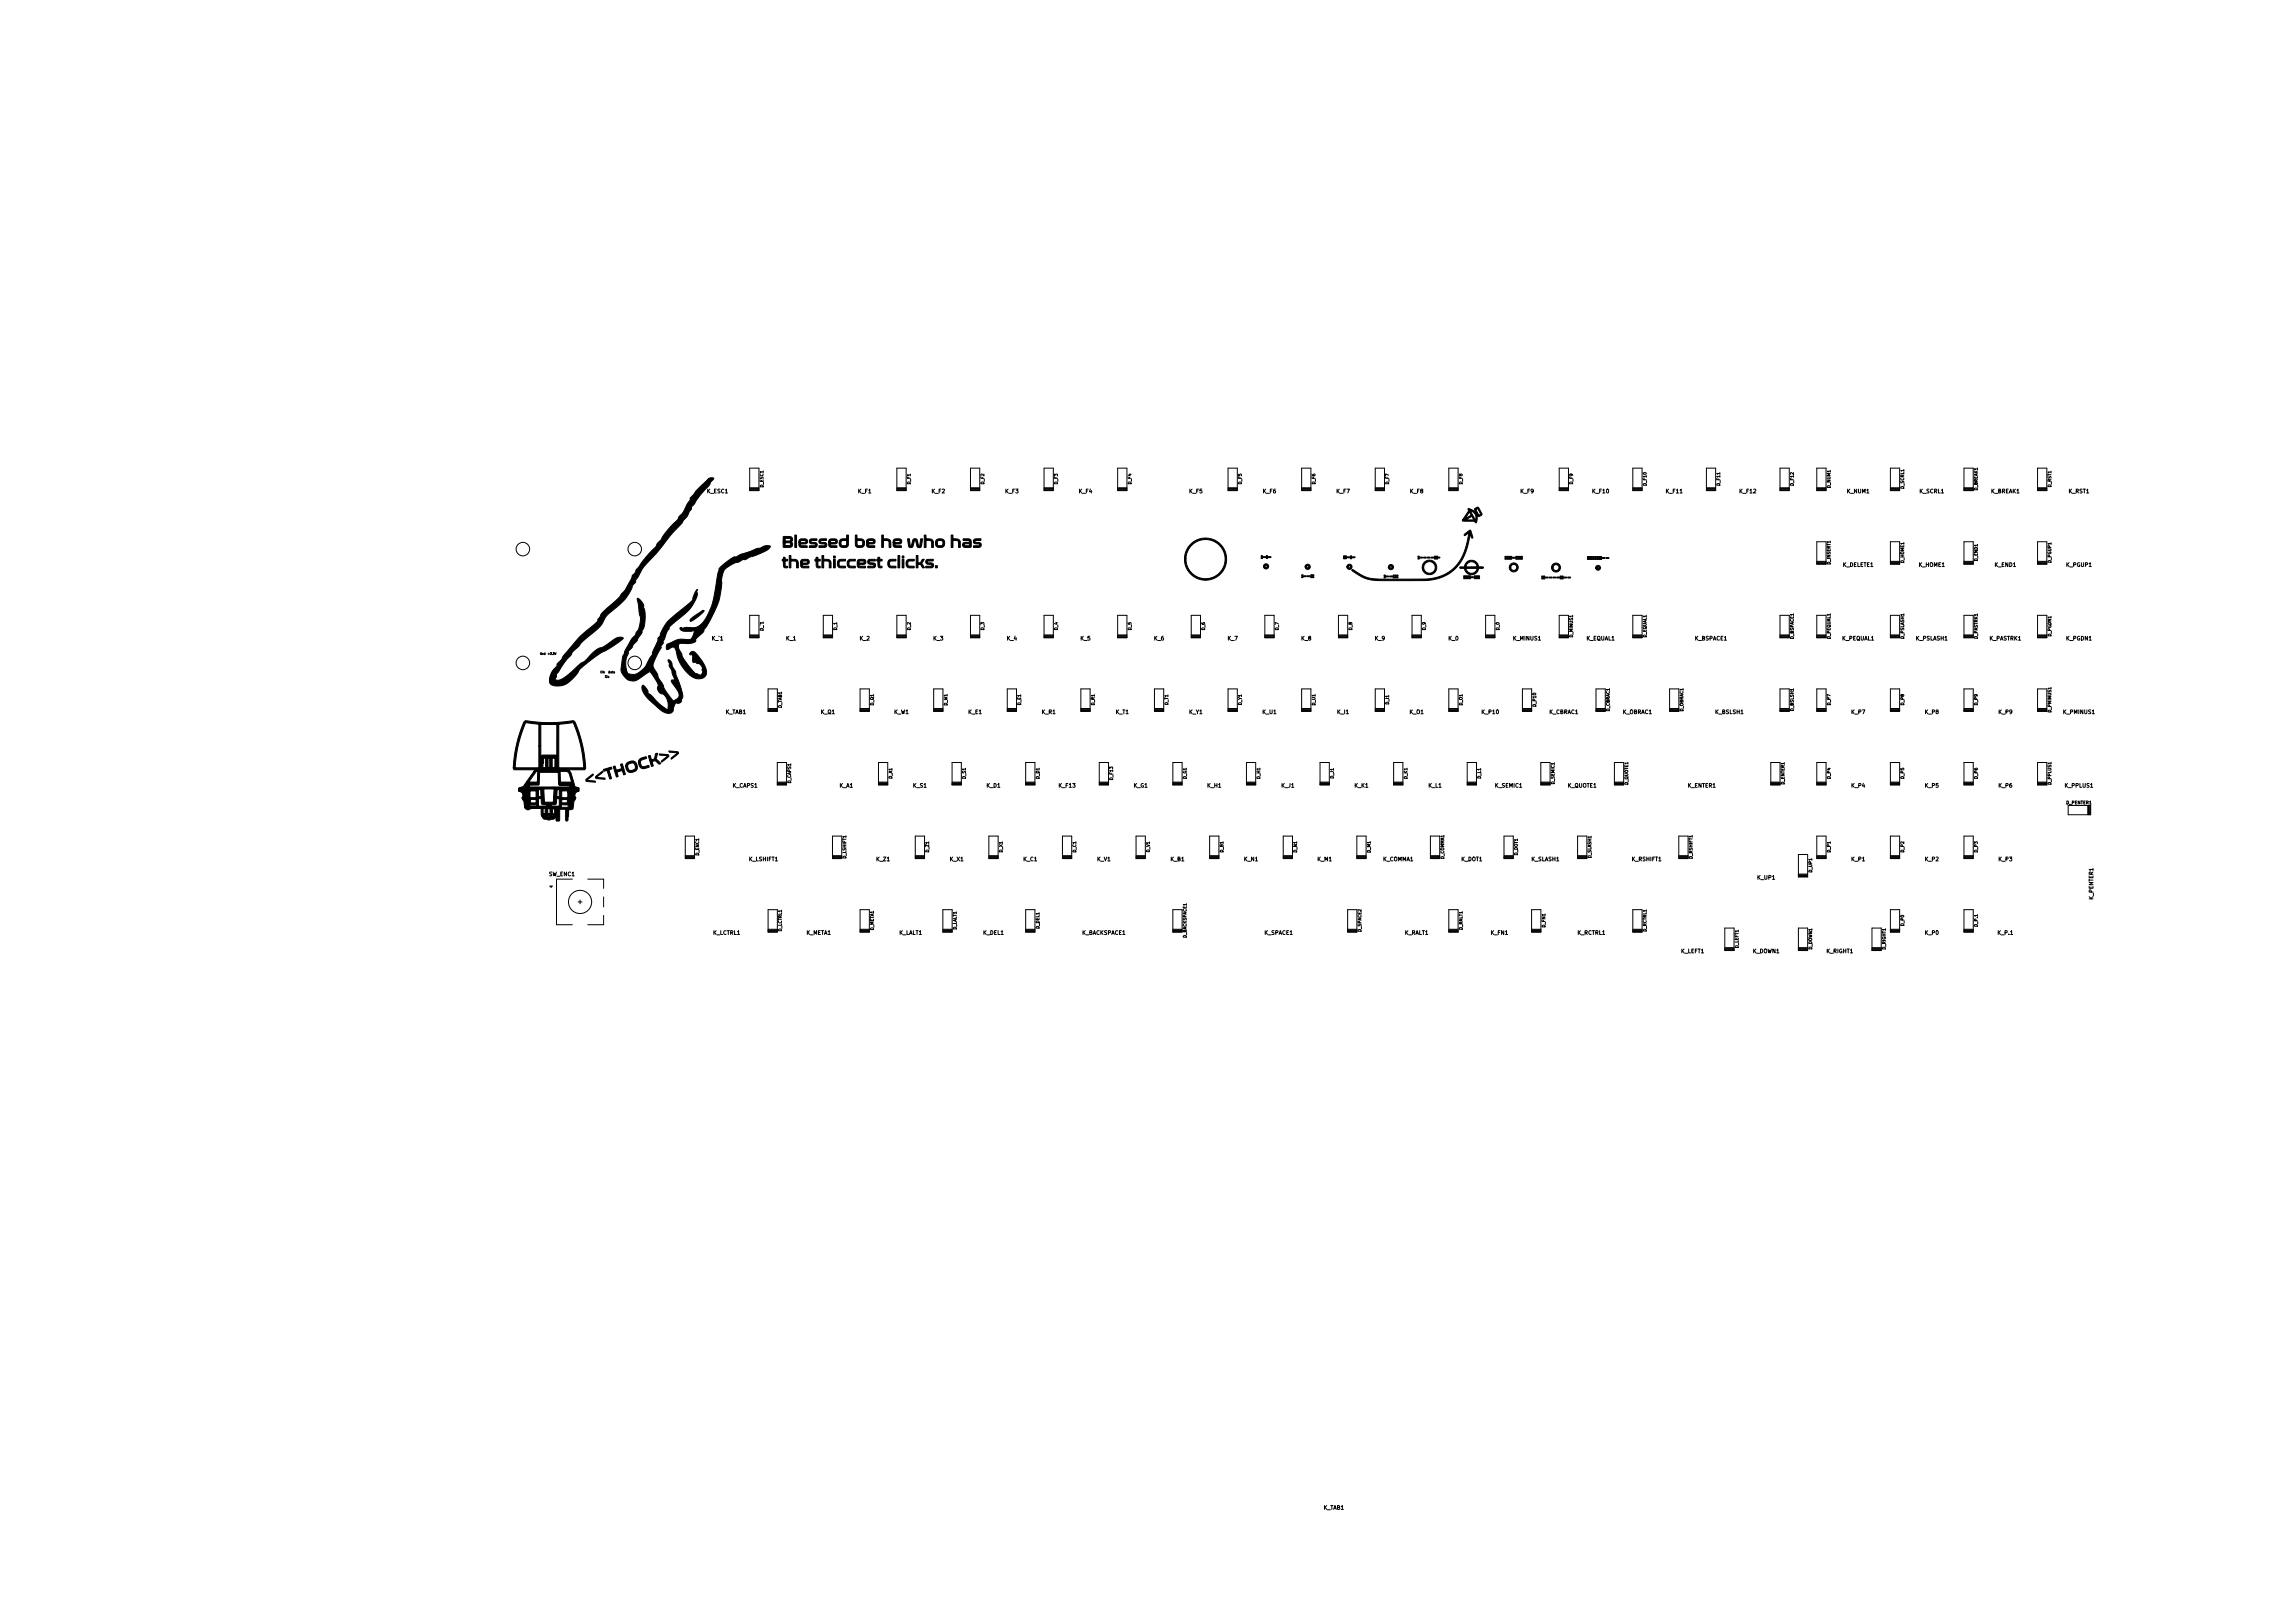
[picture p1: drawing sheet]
<svg xmlns="http://www.w3.org/2000/svg" width="594mm" height="420mm" viewBox="0 0 594 420" stroke-linecap="round" stroke-linejoin="round" font-family="sans-serif">
<defs><g id="words">
<g font-size="1.4">
<text x="183" y="127.7">K_ESC1</text>
<text x="222.1" y="127.7">K_F1</text>
<text x="241.2" y="127.7">K_F2</text>
<text x="260.2" y="127.7">K_F3</text>
<text x="279.3" y="127.7">K_F4</text>
<text x="307.9" y="127.7">K_F5</text>
<text x="326.9" y="127.7">K_F6</text>
<text x="346" y="127.7">K_F7</text>
<text x="365" y="127.7">K_F8</text>
<text x="393.6" y="127.7">K_F9</text>
<text x="412.2" y="127.7">K_F10</text>
<text x="431.3" y="127.7">K_F11</text>
<text x="450.3" y="127.7">K_F12</text>
<text x="478.1" y="127.7">K_NUM1</text>
<text x="496.9" y="127.7">K_SCRL1</text>
<text x="515.4" y="127.7">K_BREAK1</text>
<text x="535.5" y="127.7">K_RST1</text>
<text x="477" y="146.7">K_DELETE1</text>
<text x="496.7" y="146.7">K_HOME1</text>
<text x="516.4" y="146.7">K_END1</text>
<text x="534.9" y="146.7">K_PGUP1</text>
<text x="184.2" y="165.8">K_`1</text>
<text x="203.5" y="165.8">K_1</text>
<text x="222.6" y="165.8">K_2</text>
<text x="241.6" y="165.8">K_3</text>
<text x="260.7" y="165.8">K_4</text>
<text x="279.7" y="165.8">K_5</text>
<text x="298.8" y="165.8">K_6</text>
<text x="317.8" y="165.8">K_7</text>
<text x="336.9" y="165.8">K_8</text>
<text x="355.9" y="165.8">K_9</text>
<text x="375" y="165.8">K_0</text>
<text x="391.8" y="165.8">K_MINUS1</text>
<text x="410.6" y="165.8">K_EQUAL1</text>
<text x="438.7" y="165.8">K_BSPACE1</text>
<text x="476.8" y="165.8">K_PEQUAL1</text>
<text x="496" y="165.8">K_PSLASH1</text>
<text x="515" y="165.8">K_PASTRK1</text>
<text x="534.9" y="165.8">K_PGDN1</text>
<text x="187.8" y="184.8">K_TAB1</text>
<text x="212.5" y="184.8">K_Q1</text>
<text x="231.4" y="184.8">K_W1</text>
<text x="250.7" y="184.8">K_E1</text>
<text x="269.7" y="184.8">K_R1</text>
<text x="288.8" y="184.8">K_T1</text>
<text x="307.8" y="184.8">K_Y1</text>
<text x="326.8" y="184.8">K_U1</text>
<text x="346.2" y="184.8">K_I1</text>
<text x="364.9" y="184.8">K_O1</text>
<text x="383.6" y="184.8">K_P10</text>
<text x="401" y="184.8">K_CBRAC1</text>
<text x="420" y="184.8">K_OBRAC1</text>
<text x="444" y="184.8">K_BSLSH1</text>
<text x="479.3" y="184.8">K_P7</text>
<text x="498.3" y="184.8">K_P8</text>
<text x="517.4" y="184.8">K_P9</text>
<text x="534.2" y="184.8">K_PMINUS1</text>
<text x="189.7" y="203.9">K_CAPS1</text>
<text x="217.3" y="203.9">K_A1</text>
<text x="236.4" y="203.9">K_S1</text>
<text x="255.4" y="203.9">K_D1</text>
<text x="274.1" y="203.9">K_F13</text>
<text x="293.5" y="203.9">K_G1</text>
<text x="312.5" y="203.9">K_H1</text>
<text x="331.7" y="203.9">K_J1</text>
<text x="350.6" y="203.9">K_K1</text>
<text x="369.8" y="203.9">K_L1</text>
<text x="387" y="203.9">K_SEMIC1</text>
<text x="405.8" y="203.9">K_QUOTE1</text>
<text x="436.9" y="203.9">K_ENTER1</text>
<text x="479.3" y="203.9">K_P4</text>
<text x="498.3" y="203.9">K_P5</text>
<text x="517.4" y="203.9">K_P6</text>
<text x="534.6" y="203.9">K_PPLUS1</text>
<text x="142.1" y="226.8">SW_ENC1</text>
<text x="193.9" y="222.9">K_LSHIFT1</text>
<text x="226.9" y="222.9">K_Z1</text>
<text x="245.9" y="222.9">K_X1</text>
<text x="264.9" y="222.9">K_C1</text>
<text x="284" y="222.9">K_V1</text>
<text x="303" y="222.9">K_B1</text>
<text x="322.1" y="222.9">K_N1</text>
<text x="341" y="222.9">K_M1</text>
<text x="358" y="222.9">K_COMMA1</text>
<text x="378.3" y="222.9">K_DOT1</text>
<text x="396.4" y="222.9">K_SLASH1</text>
<text x="422.5" y="222.9">K_RSHIFT1</text>
<text x="455" y="227.7">K_UP1</text>
<text x="479.3" y="222.9">K_P1</text>
<text x="498.3" y="222.9">K_P2</text>
<text x="517.4" y="222.9">K_P3</text>
<text x="541.8" y="232.9" transform="rotate(-90 541.8 232.9)">K_PENTER1</text>
<text x="184.6" y="242">K_LCTRL1</text>
<text x="208.7" y="242">K_META1</text>
<text x="232.7" y="242">K_LALT1</text>
<text x="254.5" y="242">K_DEL1</text>
<text x="280.1" y="242">K_BACKSPACE1</text>
<text x="327.3" y="242">K_SPACE1</text>
<text x="363.6" y="242">K_RALT1</text>
<text x="385.9" y="242">K_FN1</text>
<text x="408.3" y="242">K_RCTRL1</text>
<text x="498.3" y="242">K_P0</text>
<text x="517.2" y="242">K_P.1</text>
<text x="435.1" y="246.7">K_LEFT1</text>
<text x="453.7" y="246.7">K_DOWN1</text>
<text x="472.8" y="246.7">K_RIGHT1</text>
<text x="342.6" y="390.8">K_TAB1</text>
</g>
<g font-size="1.1">
<text x="235.7" y="125.4" transform="rotate(-90 235.7 125.4)">D_F1</text>
<text x="254.7" y="125.4" transform="rotate(-90 254.7 125.4)">D_F2</text>
<text x="273.8" y="125.4" transform="rotate(-90 273.8 125.4)">D_F3</text>
<text x="292.8" y="125.4" transform="rotate(-90 292.8 125.4)">D_F4</text>
<text x="321.4" y="125.4" transform="rotate(-90 321.4 125.4)">D_F5</text>
<text x="340.5" y="125.4" transform="rotate(-90 340.5 125.4)">D_F6</text>
<text x="359.5" y="125.4" transform="rotate(-90 359.5 125.4)">D_F7</text>
<text x="378.6" y="125.4" transform="rotate(-90 378.6 125.4)">D_F8</text>
<text x="407.1" y="125.4" transform="rotate(-90 407.1 125.4)">D_F9</text>
<text x="426.2" y="125.7" transform="rotate(-90 426.2 125.7)">D_F10</text>
<text x="445.2" y="125.7" transform="rotate(-90 445.2 125.7)">D_F11</text>
<text x="464.3" y="125.7" transform="rotate(-90 464.3 125.7)">D_F12</text>
<text x="197.6" y="126.2" transform="rotate(-90 197.6 126.2)">D_ESC1</text>
<text x="473.8" y="126.3" transform="rotate(-90 473.8 126.3)">D_NUM1</text>
<text x="492.9" y="126.5" transform="rotate(-90 492.9 126.5)">D_SCRL1</text>
<text x="511.9" y="127" transform="rotate(-90 511.9 127)">D_BREAK1</text>
<text x="531" y="126.1" transform="rotate(-90 531 126.1)">D_RST1</text>
<text x="473.8" y="146.1" transform="rotate(-90 473.8 146.1)">D_INSERT1</text>
<text x="492.9" y="145.7" transform="rotate(-90 492.9 145.7)">D_HOME1</text>
<text x="511.9" y="145.2" transform="rotate(-90 511.9 145.2)">D_END1</text>
<text x="531" y="145.6" transform="rotate(-90 531 145.6)">D_PGUP1</text>
<text x="197.6" y="163.3" transform="rotate(-90 197.6 163.3)">D_`1</text>
<text x="216.6" y="163.1" transform="rotate(-90 216.6 163.1)">D_1</text>
<text x="235.7" y="163.1" transform="rotate(-90 235.7 163.1)">D_2</text>
<text x="254.7" y="163.1" transform="rotate(-90 254.7 163.1)">D_3</text>
<text x="273.8" y="163.1" transform="rotate(-90 273.8 163.1)">D_4</text>
<text x="292.8" y="163.1" transform="rotate(-90 292.8 163.1)">D_5</text>
<text x="311.9" y="163.1" transform="rotate(-90 311.9 163.1)">D_6</text>
<text x="330.9" y="163.1" transform="rotate(-90 330.9 163.1)">D_7</text>
<text x="350" y="163.1" transform="rotate(-90 350 163.1)">D_8</text>
<text x="369" y="163.1" transform="rotate(-90 369 163.1)">D_9</text>
<text x="388.1" y="163.1" transform="rotate(-90 388.1 163.1)">D_0</text>
<text x="407.1" y="164.9" transform="rotate(-90 407.1 164.9)">D_MINUS1</text>
<text x="426.2" y="165.1" transform="rotate(-90 426.2 165.1)">D_EQUAL1</text>
<text x="464.3" y="165.4" transform="rotate(-90 464.3 165.4)">D_BSPACE1</text>
<text x="473.8" y="165.4" transform="rotate(-90 473.8 165.4)">D_PEQUAL1</text>
<text x="492.9" y="165.4" transform="rotate(-90 492.9 165.4)">D_PSLASH1</text>
<text x="511.9" y="165.4" transform="rotate(-90 511.9 165.4)">D_PASTRK1</text>
<text x="531" y="164.7" transform="rotate(-90 531 164.7)">D_PGDN1</text>
<text x="202.4" y="183.3" transform="rotate(-90 202.4 183.3)">D_TAB1</text>
<text x="226.2" y="182.6" transform="rotate(-90 226.2 182.6)">D_Q1</text>
<text x="245.2" y="182.7" transform="rotate(-90 245.2 182.7)">D_W1</text>
<text x="264.3" y="182.5" transform="rotate(-90 264.3 182.5)">D_E1</text>
<text x="283.3" y="182.6" transform="rotate(-90 283.3 182.6)">D_R1</text>
<text x="302.4" y="182.5" transform="rotate(-90 302.4 182.5)">D_T1</text>
<text x="321.4" y="182.5" transform="rotate(-90 321.4 182.5)">D_Y1</text>
<text x="340.5" y="182.6" transform="rotate(-90 340.5 182.6)">D_U1</text>
<text x="359.5" y="182.3" transform="rotate(-90 359.5 182.3)">D_I1</text>
<text x="378.6" y="182.6" transform="rotate(-90 378.6 182.6)">D_O1</text>
<text x="397.6" y="182.8" transform="rotate(-90 397.6 182.8)">D_P10</text>
<text x="416.7" y="184.2" transform="rotate(-90 416.7 184.2)">D_CBRAC1</text>
<text x="435.7" y="184.2" transform="rotate(-90 435.7 184.2)">D_OBRAC1</text>
<text x="464.3" y="184.1" transform="rotate(-90 464.3 184.1)">D_BSLSH1</text>
<text x="473.8" y="182.5" transform="rotate(-90 473.8 182.5)">D_P7</text>
<text x="492.9" y="182.5" transform="rotate(-90 492.9 182.5)">D_P8</text>
<text x="511.9" y="182.5" transform="rotate(-90 511.9 182.5)">D_P9</text>
<text x="531" y="184.3" transform="rotate(-90 531 184.3)">D_PMINUS1</text>
<text x="204.7" y="202.8" transform="rotate(-90 204.7 202.8)">D_CAPS1</text>
<text x="230.9" y="201.6" transform="rotate(-90 230.9 201.6)">D_A1</text>
<text x="250" y="201.6" transform="rotate(-90 250 201.6)">D_S1</text>
<text x="269" y="201.6" transform="rotate(-90 269 201.6)">D_D1</text>
<text x="288.1" y="201.9" transform="rotate(-90 288.1 201.9)">D_F13</text>
<text x="307.1" y="201.6" transform="rotate(-90 307.1 201.6)">D_G1</text>
<text x="326.2" y="201.6" transform="rotate(-90 326.2 201.6)">D_H1</text>
<text x="345.2" y="201.5" transform="rotate(-90 345.2 201.5)">D_J1</text>
<text x="364.3" y="201.6" transform="rotate(-90 364.3 201.6)">D_K1</text>
<text x="383.3" y="201.6" transform="rotate(-90 383.3 201.6)">D_L1</text>
<text x="402.4" y="203" transform="rotate(-90 402.4 203)">D_SEMIC1</text>
<text x="421.4" y="203.2" transform="rotate(-90 421.4 203.2)">D_QUOTE1</text>
<text x="461.9" y="203.1" transform="rotate(-90 461.9 203.1)">D_ENTER1</text>
<text x="473.8" y="201.6" transform="rotate(-90 473.8 201.6)">D_P4</text>
<text x="492.9" y="201.6" transform="rotate(-90 492.9 201.6)">D_P5</text>
<text x="511.9" y="201.6" transform="rotate(-90 511.9 201.6)">D_P6</text>
<text x="531" y="203.1" transform="rotate(-90 531 203.1)">D_PPLUS1</text>
<text x="534.9" y="208.2">D_PENTER1</text>
<text x="180.9" y="221.4" transform="rotate(-90 180.9 221.4)">D_ENC1</text>
<text x="240.5" y="220.6" transform="rotate(-90 240.5 220.6)">D_Z1</text>
<text x="259.5" y="220.6" transform="rotate(-90 259.5 220.6)">D_X1</text>
<text x="278.5" y="220.7" transform="rotate(-90 278.5 220.7)">D_C1</text>
<text x="297.6" y="220.6" transform="rotate(-90 297.6 220.6)">D_V1</text>
<text x="316.6" y="220.7" transform="rotate(-90 316.6 220.7)">D_B1</text>
<text x="335.7" y="220.7" transform="rotate(-90 335.7 220.7)">D_N1</text>
<text x="354.7" y="220.7" transform="rotate(-90 354.7 220.7)">D_M1</text>
<text x="392.8" y="221.4" transform="rotate(-90 392.8 221.4)">D_DOT1</text>
<text x="473.8" y="220.6" transform="rotate(-90 473.8 220.6)">D_P1</text>
<text x="492.9" y="220.6" transform="rotate(-90 492.9 220.6)">D_P2</text>
<text x="511.9" y="220.6" transform="rotate(-90 511.9 220.6)">D_P3</text>
<text x="219" y="222.2" transform="rotate(-90 219 222.2)">D_LSHIFT1</text>
<text x="373.8" y="222.4" transform="rotate(-90 373.8 222.4)">D_COMMA1</text>
<text x="411.9" y="222.2" transform="rotate(-90 411.9 222.2)">D_SLASH1</text>
<text x="438.1" y="222.3" transform="rotate(-90 438.1 222.3)">D_RSHIFT1</text>
<text x="469" y="225.8" transform="rotate(-90 469 225.8)">D_UP1</text>
<text x="492.9" y="239.7" transform="rotate(-90 492.9 239.7)">D_P0</text>
<text x="511.9" y="239.8" transform="rotate(-90 511.9 239.8)">D_P.1</text>
<text x="202.4" y="241.1" transform="rotate(-90 202.4 241.1)">D_LCTRL1</text>
<text x="226.2" y="240.9" transform="rotate(-90 226.2 240.9)">D_META1</text>
<text x="247.6" y="240.7" transform="rotate(-90 247.6 240.7)">D_LALT1</text>
<text x="269" y="240.4" transform="rotate(-90 269 240.4)">D_DEL1</text>
<text x="307.1" y="242.8" transform="rotate(-90 307.1 242.8)">D_BACKSPACE1</text>
<text x="352.4" y="241.2" transform="rotate(-90 352.4 241.2)">D_SPACE2</text>
<text x="378.6" y="240.8" transform="rotate(-90 378.6 240.8)">D_RALT1</text>
<text x="400" y="240.1" transform="rotate(-90 400 240.1)">D_FN1</text>
<text x="426.2" y="241.2" transform="rotate(-90 426.2 241.2)">D_RCTRL1</text>
<text x="450" y="245.5" transform="rotate(-90 450 245.5)">D_LEFT1</text>
<text x="469" y="245.8" transform="rotate(-90 469 245.8)">D_DOWN1</text>
<text x="488.1" y="245.8" transform="rotate(-90 488.1 245.8)">D_RIGHT1</text>
</g>
<g font-size=".7">
<text x="139.8" y="169.5">Gnd</text>
<text x="141.9" y="169.5">+3.3V</text>
<text x="155.4" y="174.3">Clk</text>
<text x="156.7" y="175.4">i2c</text>
<text x="157.6" y="174.3">Data</text>
</g>
</g></defs>
<g fill="none" stroke="#000" stroke-width=".26">
<path d="M194.1 127v-5.8h2.4v5.8M194.1 126.9h2.4M194.1 126.8h2.4M194.1 127h2.4M194.1 126.6h2.4M194.1 126.4h2.4M194.1 126.3h2.4M232.2 127v-5.8h2.4v5.8M232.2 126.9h2.4M232.2 126.8h2.4M232.2 127h2.4M232.2 126.6h2.4"/>
<path d="M232.2 126.4h2.4M232.2 126.3h2.4M251.2 127v-5.8h2.4v5.8M251.2 126.9h2.4M251.2 126.8h2.4M251.2 127h2.4M251.2 126.6h2.4M251.2 126.4h2.4M251.2 126.3h2.4M270.3 127v-5.8h2.4v5.8M270.3 126.9h2.4M270.3 126.8h2.4"/>
<path d="M270.3 127h2.4M270.3 126.6h2.4M270.3 126.4h2.4M270.3 126.3h2.4M289.3 127v-5.8h2.4v5.8M289.3 126.9h2.4M289.3 126.8h2.4M289.3 127h2.4M289.3 126.6h2.4M289.3 126.4h2.4M289.3 126.3h2.4M317.9 127v-5.8h2.4v5.8"/>
<path d="M317.9 126.9h2.4M317.9 126.8h2.4M317.9 127h2.4M317.9 126.6h2.4M317.9 126.4h2.4M317.9 126.3h2.4M336.9 127v-5.8h2.4v5.8M336.9 126.9h2.4M336.9 126.8h2.4M336.9 127h2.4M336.9 126.6h2.4M336.9 126.4h2.4"/>
<path d="M336.9 126.3h2.4M356 127v-5.8h2.4v5.8M356 126.9h2.4M356 126.8h2.4M356 127h2.4M356 126.6h2.4M356 126.4h2.4M356 126.3h2.4M375 127v-5.8h2.4v5.8M375 126.9h2.4M375 126.8h2.4M375 127h2.4"/>
<path d="M375 126.6h2.4M375 126.4h2.4M375 126.3h2.4M403.6 127v-5.8h2.4v5.8M403.6 126.9h2.4M403.6 126.8h2.4M403.6 127h2.4M403.6 126.6h2.4M403.6 126.4h2.4M403.6 126.3h2.4M422.7 127v-5.8h2.4v5.8M422.7 126.9h2.4"/>
<path d="M422.7 126.8h2.4M422.7 127h2.4M422.7 126.6h2.4M422.7 126.4h2.4M422.7 126.3h2.4M441.7 127v-5.8h2.4v5.8M441.7 126.9h2.4M441.7 126.8h2.4M441.7 127h2.4M441.7 126.6h2.4M441.7 126.4h2.4M441.7 126.3h2.4"/>
<path d="M460.8 127v-5.8h2.4v5.8M460.8 126.9h2.4M460.8 126.8h2.4M460.8 127h2.4M460.8 126.6h2.4M460.8 126.4h2.4M460.8 126.3h2.4M470.3 127v-5.8h2.4v5.8M470.3 126.9h2.4M470.3 126.8h2.4M470.3 127h2.4M470.3 126.6h2.4"/>
<path d="M470.3 126.4h2.4M470.3 126.3h2.4M489.3 127v-5.8h2.4v5.8M489.3 126.9h2.4M489.3 126.8h2.4M489.3 127h2.4M489.3 126.6h2.4M489.3 126.4h2.4M489.3 126.3h2.4M508.4 127v-5.8h2.4v5.8M508.4 126.9h2.4M508.4 126.8h2.4"/>
<path d="M508.4 127h2.4M508.4 126.6h2.4M508.4 126.4h2.4M508.4 126.3h2.4M527.4 127v-5.8h2.4v5.8M527.4 126.9h2.4M527.4 126.8h2.4M527.4 127h2.4M527.4 126.6h2.4M527.4 126.4h2.4M527.4 126.3h2.4M470.3 140.2h2.4v5.8l-2.4 .1z"/>
<path d="M470.3 146h2.4M470.3 145.8h2.4M470.3 145.7h2.4M470.3 145.5h2.4M470.3 145.3h2.4M489.3 140.2h2.4v5.8l-2.4 .1zM489.3 146h2.4M489.3 145.8h2.4M489.3 145.7h2.4M489.3 145.5h2.4M489.3 145.3h2.4M508.4 140.2h2.4v5.8l-2.4 .1z"/>
<path d="M508.4 146h2.4M508.4 145.8h2.4M508.4 145.7h2.4M508.4 145.5h2.4M508.4 145.3h2.4M527.4 140.2h2.4v5.8l-2.4 .1zM527.4 146h2.4M527.4 145.8h2.4M527.4 145.7h2.4M527.4 145.5h2.4M527.4 145.3h2.4M194.1 165.1v-5.8h2.4v5.8"/>
<path d="M194.1 165h2.4M194.1 164.9h2.4M194.1 165.1h2.4M194.1 164.7h2.4M194.1 164.5h2.4M194.1 164.4h2.4M213.1 165.1v-5.8h2.4v5.8M213.1 165h2.4M213.1 164.9h2.4M213.1 165.1h2.4M213.1 164.7h2.4M213.1 164.5h2.4"/>
<path d="M213.1 164.4h2.4M232.2 165.1v-5.8h2.4v5.8M232.2 165h2.4M232.2 164.9h2.4M232.2 165.1h2.4M232.2 164.7h2.4M232.2 164.5h2.4M232.2 164.4h2.4M251.2 165.1v-5.8h2.4v5.8M251.2 165h2.4M251.2 164.9h2.4M251.2 165.1h2.4"/>
<path d="M251.2 164.7h2.4M251.2 164.5h2.4M251.2 164.4h2.4M270.3 165.1v-5.8h2.4v5.8M270.3 165h2.4M270.3 164.9h2.4M270.3 165.1h2.4M270.3 164.7h2.4M270.3 164.5h2.4M270.3 164.4h2.4M289.3 165.1v-5.8h2.4v5.8M289.3 165h2.4"/>
<path d="M289.3 164.9h2.4M289.3 165.1h2.4M289.3 164.7h2.4M289.3 164.5h2.4M289.3 164.4h2.4M308.4 165.1v-5.8h2.4v5.8M308.4 165h2.4M308.4 164.9h2.4M308.4 165.1h2.4M308.4 164.7h2.4M308.4 164.5h2.4M308.4 164.4h2.4"/>
<path d="M327.4 165.1v-5.8h2.4v5.8M327.4 165h2.4M327.4 164.9h2.4M327.4 165.1h2.4M327.4 164.7h2.4M327.4 164.5h2.4M327.4 164.4h2.4M346.5 165.1v-5.8h2.4v5.8M346.5 165h2.4M346.5 164.9h2.4M346.5 165.1h2.4M346.5 164.7h2.4"/>
<path d="M346.5 164.5h2.4M346.5 164.4h2.4M365.5 165.1v-5.8h2.4v5.8M365.5 165h2.4M365.5 164.9h2.4M365.5 165.1h2.4M365.5 164.7h2.4M365.5 164.5h2.4M365.5 164.4h2.4M384.6 165.1v-5.8h2.4v5.8M384.6 165h2.4M384.6 164.9h2.4"/>
<path d="M384.6 165.1h2.4M384.6 164.7h2.4M384.6 164.5h2.4M384.6 164.4h2.4M403.6 165.1v-5.8h2.4v5.8M403.6 165h2.4M403.6 164.9h2.4M403.6 165.1h2.4M403.6 164.7h2.4M403.6 164.5h2.4M403.6 164.4h2.4M422.7 165.1v-5.8h2.4v5.8"/>
<path d="M422.7 165h2.4M422.7 164.9h2.4M422.7 165.1h2.4M422.7 164.7h2.4M422.7 164.5h2.4M422.7 164.4h2.4M460.8 165.1v-5.8h2.4v5.8M460.8 165h2.4M460.8 164.9h2.4M460.8 165.1h2.4M460.8 164.7h2.4M460.8 164.5h2.4"/>
<path d="M460.8 164.4h2.4M470.3 165.1v-5.8h2.4v5.8M470.3 165h2.4M470.3 164.9h2.4M470.3 165.1h2.4M470.3 164.7h2.4M470.3 164.5h2.4M470.3 164.4h2.4M489.3 165.1v-5.8h2.4v5.8M489.3 165h2.4M489.3 164.9h2.4M489.3 165.1h2.4"/>
<path d="M489.3 164.7h2.4M489.3 164.5h2.4M489.3 164.4h2.4M508.4 165.1v-5.8h2.4v5.8M508.4 165h2.4M508.4 164.9h2.4M508.4 165.1h2.4M508.4 164.7h2.4M508.4 164.5h2.4M508.4 164.4h2.4M527.4 165.1v-5.8h2.4v5.8M527.4 165h2.4"/>
<path d="M527.4 164.9h2.4M527.4 165.1h2.4M527.4 164.7h2.4M527.4 164.5h2.4M527.4 164.4h2.4M198.8 184.1v-5.8h2.4v5.8M198.8 184.1h2.4M198.8 183.9h2.4M198.8 184.2h2.4M198.8 183.8h2.4M198.8 183.6h2.4M198.8 183.4h2.4"/>
<path d="M201.2 197.4h2.4v5.8h-2.4zM222.6 184.1v-5.8h2.4v5.8M222.6 184.1h2.4M222.6 183.9h2.4M222.6 184.2h2.4M222.6 183.8h2.4M222.6 183.6h2.4M222.6 183.4h2.4M227.4 197.4h2.4v5.8h-2.4zM241.7 184.1v-5.8h2.4v5.8M241.7 184.1h2.4M241.7 183.9h2.4"/>
<path d="M241.7 184.2h2.4M241.7 183.8h2.4M241.7 183.6h2.4M241.7 183.4h2.4M246.5 197.4h2.3v5.8h-2.3zM260.7 184.1v-5.8h2.4v5.8M260.7 184.1h2.4M260.7 183.9h2.4M260.7 184.2h2.4M260.7 183.8h2.4M260.7 183.6h2.4M260.7 183.4h2.4"/>
<path d="M265.5 197.4h2.4v5.8h-2.4zM279.8 184.1v-5.8h2.4v5.8M279.8 184.1h2.4M279.8 183.9h2.4M279.8 184.2h2.4M279.8 183.8h2.4M279.8 183.6h2.4M279.8 183.4h2.4M284.6 197.4h2.3v5.8h-2.3zM298.8 184.1v-5.8h2.4v5.8M298.8 184.1h2.4M298.8 183.9h2.4"/>
<path d="M298.8 184.2h2.4M298.8 183.8h2.4M298.8 183.6h2.4M298.8 183.4h2.4M303.6 197.4h2.4v5.8h-2.4zM317.9 184.1v-5.8h2.4v5.8M317.9 184.1h2.4M317.9 183.9h2.4M317.9 184.2h2.4M317.9 183.8h2.4M317.9 183.6h2.4M317.9 183.4h2.4"/>
<path d="M322.7 197.4h2.3v5.8h-2.3zM336.9 184.1v-5.8h2.4v5.8M336.9 184.1h2.4M336.9 183.9h2.4M336.9 184.2h2.4M336.9 183.8h2.4M336.9 183.6h2.4M336.9 183.4h2.4M341.7 197.4h2.4v5.8h-2.4zM356 184.1v-5.8h2.4v5.8M356 184.1h2.4M356 183.9h2.4"/>
<path d="M356 184.2h2.4M356 183.8h2.4M356 183.6h2.4M356 183.4h2.4M360.8 197.4h2.3v5.8h-2.3zM375 184.1v-5.8h2.4v5.8M375 184.1h2.4M375 183.9h2.4M375 184.2h2.4M375 183.8h2.4M375 183.6h2.4M375 183.4h2.4"/>
<path d="M379.8 197.4h2.4v5.8h-2.4zM394.1 184.1v-5.8h2.4v5.8M394.1 184.1h2.4M394.1 183.9h2.4M394.1 184.2h2.4M394.1 183.8h2.4M394.1 183.6h2.4M394.1 183.4h2.4M398.9 197.4h2.3v5.8h-2.3zM413.1 184.1v-5.8h2.4v5.8M413.1 184.1h2.4M413.1 183.9h2.4"/>
<path d="M413.1 184.2h2.4M413.1 183.8h2.4M413.1 183.6h2.4M413.1 183.4h2.4M417.9 197.4h2.4v5.8h-2.4zM432.2 184.1v-5.8h2.4v5.8M432.2 184.1h2.4M432.2 183.9h2.4M432.2 184.2h2.4M432.2 183.8h2.4M432.2 183.6h2.4M432.2 183.4h2.4"/>
<path d="M458.4 197.4h2.4v5.8h-2.4zM460.8 184.1v-5.8h2.4v5.8M460.8 184.1h2.4M460.8 183.9h2.4M460.8 184.2h2.4M460.8 183.8h2.4M460.8 183.6h2.4M460.8 183.4h2.4M470.3 184.1v-5.8h2.4v5.8M470.3 184.1h2.4M470.3 183.9h2.4M470.3 184.2h2.4"/>
<path d="M470.3 183.8h2.4M470.3 183.6h2.4M470.3 183.4h2.4M470.3 197.4h2.4v5.8h-2.4zM489.3 184.1v-5.8h2.4v5.8M489.3 184.1h2.4M489.3 183.9h2.4M489.3 184.2h2.4M489.3 183.8h2.4M489.3 183.6h2.4M489.3 183.4h2.4M489.3 197.4h2.4v5.8h-2.4z"/>
<path d="M508.4 184.1v-5.8h2.4v5.8M508.4 184.1h2.4M508.4 183.9h2.4M508.4 184.2h2.4M508.4 183.8h2.4M508.4 183.6h2.4M508.4 183.4h2.4M508.4 197.4h2.4v5.8h-2.4zM527.4 184.1v-5.8h2.4v5.8M527.4 184.1h2.4M527.4 183.9h2.4M527.4 184.2h2.4"/>
<path d="M527.4 183.8h2.4M527.4 183.6h2.4M527.4 183.4h2.4M527.4 197.4h2.4v5.8h-2.4zM201.2 203.1h2.4M201.2 203h2.4M201.2 202.8h2.4M201.2 202.6h2.4M201.2 202.5h2.4M227.4 203.1h2.4M227.4 203h2.4M227.4 202.8h2.4"/>
<path d="M227.4 202.6h2.4M227.4 202.5h2.4M246.5 203.1h2.3M246.5 203h2.3M246.5 202.8h2.3M246.5 202.6h2.3M246.5 202.5h2.3M265.5 203.1h2.4M265.5 203h2.4M265.5 202.8h2.4M265.5 202.6h2.4M265.5 202.5h2.4"/>
<path d="M284.6 203.1h2.3M284.6 203h2.3M284.6 202.8h2.3M284.6 202.6h2.3M284.6 202.5h2.3M303.6 203.1h2.4M303.6 203h2.4M303.6 202.8h2.4M303.6 202.6h2.4M303.6 202.5h2.4M322.7 203.1h2.3M322.7 203h2.3"/>
<path d="M322.7 202.8h2.3M322.7 202.6h2.3M322.7 202.5h2.3M341.7 203.1h2.4M341.7 203h2.4M341.7 202.8h2.4M341.7 202.6h2.4M341.7 202.5h2.4M360.8 203.1h2.3M360.8 203h2.3M360.8 202.8h2.3M360.8 202.6h2.3"/>
<path d="M360.8 202.5h2.3M379.8 203.1h2.4M379.8 203h2.4M379.8 202.8h2.4M379.8 202.6h2.4M379.8 202.5h2.4M398.9 203.1h2.3M398.9 203h2.3M398.9 202.8h2.3M398.9 202.6h2.3M398.9 202.5h2.3M417.9 203.1h2.4"/>
<path d="M417.9 203h2.4M417.9 202.8h2.4M417.9 202.6h2.4M417.9 202.5h2.4M458.4 203.1h2.4M458.4 203h2.4M458.4 202.8h2.4M458.4 202.6h2.4M458.4 202.5h2.4M470.3 203.1h2.4M470.3 203h2.4M470.3 202.8h2.4"/>
<path d="M470.3 202.6h2.4M470.3 202.5h2.4M489.3 203.1h2.4M489.3 203h2.4M489.3 202.8h2.4M489.3 202.6h2.4M489.3 202.5h2.4M508.4 203.1h2.4M508.4 203h2.4M508.4 202.8h2.4M508.4 202.6h2.4M508.4 202.5h2.4"/>
<path d="M527.4 203.1h2.4M527.4 203h2.4M527.4 202.8h2.4M527.4 202.6h2.4M527.4 202.5h2.4M540.4 208.5v2.4M540.6 208.5v2.4M540.8 208.5v2.4M541 208.5v2.4M541.1 208.5v2.4M541.2 208.5h-5.8v2.4h5.8M541.2 208.5v2.4"/>
<path d="M142.4 229.4h.6l-.3 .3zM148.2 227.6h-4.1v11.8h4.1M149.7 233.5h1M150.2 233v1M152.2 227.6h4.1v2.4M156.3 237v2.4h-4.1M156.3 232.2v2.6M177.4 222.2v-5.8h2.4v5.8M177.4 222.2h2.4M177.4 222h2.4M177.4 222.3h2.4M177.4 221.9h2.4"/>
<path d="M177.4 221.7h2.4M177.4 221.5h2.4M198.8 235.5h2.4v5.8h-2.4zM215.5 222.2v-5.8h2.4v5.8M215.5 222.2h2.4M215.5 222h2.4M215.5 222.3h2.4M215.5 221.9h2.4M215.5 221.7h2.4M215.5 221.5h2.4M222.6 235.5h2.4v5.8h-2.4zM236.9 222.2v-5.8h2.4v5.8"/>
<path d="M236.9 222.2h2.4M236.9 222h2.4M236.9 222.3h2.4M236.9 221.9h2.4M236.9 221.7h2.4M236.9 221.5h2.4M244.1 235.5h2.4v5.8h-2.4zM256 222.2v-5.8h2.4v5.8M256 222.2h2.4M256 222h2.4M256 222.3h2.4M256 221.9h2.4"/>
<path d="M256 221.7h2.4M256 221.5h2.4M265.5 235.5h2.4v5.8h-2.4zM275 222.2v-5.8h2.4v5.8M275 222.2h2.4M275 222h2.4M275 222.3h2.4M275 221.9h2.4M275 221.7h2.4M275 221.5h2.4M294.1 222.2v-5.8h2.4v5.8M294.1 222.2h2.4"/>
<path d="M294.1 222h2.4M294.1 222.3h2.4M294.1 221.9h2.4M294.1 221.7h2.4M294.1 221.5h2.4M303.6 235.5h2.4v5.8h-2.4zM313.1 222.2v-5.8h2.4v5.8M313.1 222.2h2.4M313.1 222h2.4M313.1 222.3h2.4M313.1 221.9h2.4M313.1 221.7h2.4"/>
<path d="M313.1 221.5h2.4M332.2 222.2v-5.8h2.4v5.8M332.2 222.2h2.4M332.2 222h2.4M332.2 222.3h2.4M332.2 221.9h2.4M332.2 221.7h2.4M332.2 221.5h2.4M348.8 235.5h2.4v5.8h-2.4zM351.2 222.2v-5.8h2.4v5.8M351.2 222.2h2.4M351.2 222h2.4"/>
<path d="M351.2 222.3h2.4M351.2 221.9h2.4M351.2 221.7h2.4M351.2 221.5h2.4M370.3 222.2v-5.8h2.4v5.8M370.3 222.2h2.4M370.3 222h2.4M370.3 222.3h2.4M370.3 221.9h2.4M370.3 221.7h2.4M370.3 221.5h2.4M375 235.5h2.4v5.8h-2.4z"/>
<path d="M389.3 222.2v-5.8h2.4v5.8M389.3 222.2h2.4M389.3 222h2.4M389.3 222.3h2.4M389.3 221.9h2.4M389.3 221.7h2.4M389.3 221.5h2.4M396.5 235.5h2.4v5.8h-2.4zM408.4 222.2v-5.8h2.4v5.8M408.4 222.2h2.4M408.4 222h2.4M408.4 222.3h2.4"/>
<path d="M408.4 221.9h2.4M408.4 221.7h2.4M408.4 221.5h2.4M422.7 235.5h2.4v5.8h-2.4zM434.6 222.2v-5.8h2.4v5.8M434.6 222.2h2.4M434.6 222h2.4M434.6 222.3h2.4M434.6 221.9h2.4M434.6 221.7h2.4M434.6 221.5h2.4M465.5 221.2h2.4v5.8h-2.4z"/>
<path d="M465.5 226.9h2.4M465.5 226.8h2.4M465.5 226.6h2.4M465.5 226.5h2.4M465.5 226.3h2.4M470.3 222.2v-5.8h2.4v5.8M470.3 222.2h2.4M470.3 222h2.4M470.3 222.3h2.4M470.3 221.9h2.4M470.3 221.7h2.4M470.3 221.5h2.4"/>
<path d="M489.3 222.2v-5.8h2.4v5.8M489.3 222.2h2.4M489.3 222h2.4M489.3 222.3h2.4M489.3 221.9h2.4M489.3 221.7h2.4M489.3 221.5h2.4M489.3 235.5h2.4v5.8h-2.4zM508.4 222.2v-5.8h2.4v5.8M508.4 222.2h2.4M508.4 222h2.4M508.4 222.3h2.4"/>
<path d="M508.4 221.9h2.4M508.4 221.7h2.4M508.4 221.5h2.4M508.4 235.5h2.4v5.8h-2.4zM198.8 241.2h2.4M198.8 241.1h2.4M198.8 240.9h2.4M198.8 240.7h2.4M198.8 240.6h2.4M222.6 241.2h2.4M222.6 241.1h2.4M222.6 240.9h2.4"/>
<path d="M222.6 240.7h2.4M222.6 240.6h2.4M244.1 241.2h2.4M244.1 241.1h2.4M244.1 240.9h2.4M244.1 240.7h2.4M244.1 240.6h2.4M265.5 241.2h2.4M265.5 241.1h2.4M265.5 240.9h2.4M265.5 240.7h2.4M265.5 240.6h2.4"/>
<path d="M303.6 241.2h2.4M303.6 241.1h2.4M303.6 240.9h2.4M303.6 240.7h2.4M303.6 240.6h2.4M348.8 241.2h2.4M348.8 241.1h2.4M348.8 240.9h2.4M348.8 240.7h2.4M348.8 240.6h2.4M375 241.2h2.4M375 241.1h2.4"/>
<path d="M375 240.9h2.4M375 240.7h2.4M375 240.6h2.4M396.5 241.2h2.4M396.5 241.1h2.4M396.5 240.9h2.4M396.5 240.7h2.4M396.5 240.6h2.4M422.7 241.2h2.4M422.7 241.1h2.4M422.7 240.9h2.4M422.7 240.7h2.4"/>
<path d="M422.7 240.6h2.4M446.5 246.1v-5.8h2.4v5.8M446.5 246h2.4M446.5 245.9h2.4M446.5 246.1h2.4M446.5 245.7h2.4M446.5 245.5h2.4M446.5 245.3h2.4M465.5 246.1v-5.8h2.4v5.8M465.5 246h2.4M465.5 245.9h2.4M465.5 246.1h2.4"/>
<path d="M465.5 245.7h2.4M465.5 245.5h2.4M465.5 245.3h2.4M484.6 246.1v-5.8h2.4v5.8M484.6 246h2.4M484.6 245.9h2.4M484.6 246.1h2.4M484.6 245.7h2.4M484.6 245.5h2.4M484.6 245.3h2.4M489.3 241.2h2.4M489.3 241.1h2.4"/>
<path d="M489.3 240.9h2.4M489.3 240.7h2.4M489.3 240.6h2.4M508.4 241.2h2.4M508.4 241.1h2.4M508.4 240.9h2.4M508.4 240.7h2.4M508.4 240.6h2.4"/>
<circle cx="135.4" cy="142.2" r="1.75"/>
<circle cx="164.3" cy="142.2" r="1.75"/>
<circle cx="135.4" cy="171.6" r="1.75"/>
<circle cx="164.3" cy="171.6" r="1.75"/>
<circle cx="150.2" cy="233.5" r="3"/>
</g>
<g fill="#000" stroke="#000" stroke-width=".26">
<path d="M180.8 126.4l1.6-1.5a2.29 2.29 0 0 1 2.2-1.2l.2 .2-.8 .9a3.9 3.9 0 0 1-1.6 2.1l-3.4 4.3-.1 .7-1 1.7-1.4 1.9-2.5 2.6-3.5 4.5-3.9 4.3-2 3.3-.1 .5a3 3 0 0 0-1.2 2.1 22.2 22.2 0 0 1-6.1 6.4l-.5 .7a10.8 10.8 0 0 1-4.4 4.9 8.8 8.8 0 0 0-2.6 2.7 5.2 5.2 0 0 0-2.1 2.3l-1.5 1.7-1.4 2.2a1.82 1.82 0 0 0-.8 1.7l-.2 .5a2.28 2.28 0 0 0 2.5-.6l4-3.4 1.1-.7a11.1 11.1 0 0 1 4.3-3.5l1.2-.6a8.7 8.7 0 0 1 3.6-2.2l.9 .3-2.1 1.7-3.6 2.1-2.7 1.9a8.3 8.3 0 0 0-3.3 3.1 6.5 6.5 0 0 1-5.4 3.6 1.58 1.58 0 0 1-1.7-.5 1.58 1.58 0 0 1-.2-1.8 8.6 8.6 0 0 1 1.9-3.1l.1-.4a4.8 4.8 0 0 0 1.7-2.2l4-4.7 3.4-2.8a2.95 2.95 0 0 0 1.5-2l.3-.3a12.1 12.1 0 0 1 3.9-4.1l1.3-1.2 .4-.6a19.7 19.7 0 0 0 3.1-5.1l3-4.1 2.8-3.1a4.1 4.1 0 0 1 1.5-2.1 24 24 0 0 1 4.4-5.3l.2-.5a6.5 6.5 0 0 0 2.1-3.2l.7-1 .1-.6zM202.7 139l1-.1a.97 .97 0 0 1 1.1 .1 .97 .97 0 0 1 .3 1l-.3 .3a.84 .84 0 0 1 .2 1.1 .84 .84 0 0 1-1.1 .3h-.4a.56 .56 0 0 1-.7-.1 .56 .56 0 0 1-.1-.7v-.4h.5v.7h.6a.49 .49 0 0 0 .7 0 .49 .49 0 0 0 0-.6l-1.8-.1v-.4h1.3a.43 .43 0 0 0 .7-.5 .43 .43 0 0 0-.8-.2h-.7v.7h-.5zM205.7 138.5h.5v3.2h-.5zM207 139.7l.9-.2a.76 .76 0 0 1 1.1 .7 .76 .76 0 0 1-1.1 .6h-.7l.1 .3 1.6 .2v.4h-.8a1.02 1.02 0 0 1-1.1-.2 1.02 1.02 0 0 1-.2-1.2l1.7 .1a.32 .32 0 0 0 0-.4 .32 .32 0 0 0-.4-.1l-.7 .1-.2 .3h-.4zM209.6 139.7l.4-.2h1.5v.4l-1.5 .1v.4h.4a.75 .75 0 0 1 1.1 .7 .75 .75 0 0 1-1.1 .6h-.9v-.4h1.5l.1-.4-1.2-.2a.66 .66 0 0 1-.3-1zM212.2 139.6l1.7-.1v.4h-1a.3 .3 0 0 0-.5 .3 .3 .3 0 0 0 .5 .2 .73 .73 0 0 1 1 .3 .73 .73 0 0 1-.3 1h-1.6v-.4h1.1a.29 .29 0 0 0 .5-.2 .29 .29 0 0 0-.4-.3 .77 .77 0 0 1-1-.2 .77 .77 0 0 1 0-1zM214.7 139.7l.1-.1a2.14 2.14 0 0 1 1.9 .2l.1 .5-.3 .4-1.6 .1 .2 .5h1.5v.4h-.7a1.02 1.02 0 0 1-1.2-.2 1.02 1.02 0 0 1-.2-1.2l1.2 .2a.38 .38 0 0 0 .5-.1 .38 .38 0 0 0 0-.5 .38 .38 0 0 0-.5 0l-.6 .1-.2 .3h-.4zM217.5 139.8l.4-.3h1.3v-1h.4v2.6a1.34 1.34 0 0 1-2.4-.2v-.3h.5a.75 .75 0 0 0 .8 .7 .75 .75 0 0 0 .7-.8v-.6h-1l-.4 .2-.1 .5h-.5zM221.4 138.5h.4v1h.6a1.18 1.18 0 0 1 1.4 1.3 1.18 1.18 0 0 1-1.7 .9l-.5-.2-.2-.4v-1.2h.4v.5a.78 .78 0 0 0 .5 .9 .78 .78 0 0 0 1-.3 .72 .72 0 0 0-.1-.9 .72 .72 0 0 0-.8-.2h-1zM224.5 139.7a1.35 1.35 0 0 1 2 .4l-.3 .7h-1.5a.54 .54 0 0 0 .3 .6 .54 .54 0 0 0 .6-.1h.8v.4h-1a.96 .96 0 0 1-1-.3 .96 .96 0 0 1-.1-1.1h.4v.2h1.3l.1-.2a.81 .81 0 0 0-1.3-.3l-.1 .3h-.4zM228.2 138.5h.5v1h.4a1.25 1.25 0 0 1 1.3 .3 1.25 1.25 0 0 1 .2 1.3v.6h-.4l-.2-1.6-.3-.2h-1v1.8h-.5zM231.3 139.7h.1a1.32 1.32 0 0 1 2 .4v.4l-.3 .3h-1.5a.54 .54 0 0 0 .3 .6 .54 .54 0 0 0 .6-.1h.8v.4h-.8a.98 .98 0 0 1-1.1-.1 .98 .98 0 0 1-.2-1.1h1.2a.37 .37 0 0 0 .5-.1 .37 .37 0 0 0 0-.5 .37 .37 0 0 0-.5 0h-.2a.42 .42 0 0 0-.5 .1 .42 .42 0 0 0-.1 .5h-.4z"/>
<path d="M234.9 139.5h.5l.2 1.8 .3-.1a2.02 2.02 0 0 1 .8-1.7 .83 .83 0 0 1 .9 1.1l.2 .7 .2 .1 .3-1.7a.25 .25 0 0 1 .3-.3 .25 .25 0 0 1 .2 .4 2.49 2.49 0 0 1-.5 1.9 .84 .84 0 0 1-.9-.2 .84 .84 0 0 1-.2-.9l-.1-.2a.36 .36 0 0 0 0-.4 .36 .36 0 0 0-.3-.1l-.1 .1a1.94 1.94 0 0 1-.8 1.8 .78 .78 0 0 1-.8-1.1zM239.3 138.5h.4v1h.6a1.13 1.13 0 0 1 1.3 1.5v.7h-.4v-.7a.78 .78 0 0 0-.1-.9 .78 .78 0 0 0-.9-.2h-.5v1.8h-.4zM242.4 139.8a1.24 1.24 0 0 1 1.9 0 1.24 1.24 0 0 1-.3 1.8l-.1 .1a1.22 1.22 0 0 1-1.7-1.1h.4a.79 .79 0 0 0 1 .7 .79 .79 0 0 0 .5-1.1 .79 .79 0 0 0-1.2-.2l-.3 .6h-.4zM246.2 138.5h.5v1h.4a1.21 1.21 0 0 1 1.5 .7v1.5h-.5v-.7a.78 .78 0 0 0-.1-.9 .78 .78 0 0 0-.8-.2h-.5v1.8h-.5zM249.3 139.5h.9a.95 .95 0 0 1 1.1 .2 .95 .95 0 0 1 .1 1.1 .69 .69 0 0 1-.1 .8 .69 .69 0 0 1-.9 .1l-1-.1-.2-.5 1.7 .2 .1-.5h-1.2l-.2 .3h-.4a.84 .84 0 0 1 1.2-.7h.6l-.1-.3-1.6-.2zM252.2 139.6l1.7-.1v.4h-1a.31 .31 0 0 0-.4 .1 .31 .31 0 0 0 0 .4 .31 .31 0 0 0 .4 0 .74 .74 0 0 1 1.1 .7 .74 .74 0 0 1-1.1 .6h-.9v-.4l1.5-.1a.33 .33 0 0 0-.1-.4 .33 .33 0 0 0-.4 0 .73 .73 0 0 1-.9-.2 .73 .73 0 0 1 .1-1zM308.2 140.9a5.5 5.5 0 0 1 8.6 1.1 5.5 5.5 0 0 1-3.4 8 5.5 5.5 0 0 1-6.8-5.4h.4a5.1 5.1 0 0 0 7.4 4.7 5.1 5.1 0 0 0 .5-8.8 5.1 5.1 0 0 0-7.9 3.8v.3l-.4-.1a5.4 5.4 0 0 1 1.6-3.6zM380 131.7a2.44 2.44 0 0 1 2.1 3.6l-.4-.4-3.1-.1v-.2h2.9l-.5-.9-1.6 .9h-.8l.2-.3 .5-.1 1.5-.8-.4-.9-1.1 1.8h-.5l1.4-2.2a1.13 1.13 0 0 1 1 1.1l.8 1.5a2.02 2.02 0 0 0-1.4-2.6h-.4zM350 147.5l.2-.1a11.2 11.2 0 0 0 8.8 2.5h7.4a13 13 0 0 0 10.3-3.2 17.3 17.3 0 0 0 3.5-8.6v-.2l-1 .8-.2-.2 .2-.3a1.78 1.78 0 0 1 1.5-.9l.5 2a1.03 1.03 0 0 1-.6-1.1l-.1 .2a17.1 17.1 0 0 1-3.6 8.7 13.3 13.3 0 0 1-9.8 3.2h-8.5a10.5 10.5 0 0 1-8.7-2.7zM381.7 131.7a.65 .65 0 0 1 1.1-.2l.5 1a.69 .69 0 0 1 .1 .9 .69 .69 0 0 1-.8 .2l-.9-1.7h.3l.8 1.5 .4-.4-.7-1.4-.5 .3h-.3zM165 154.9a2.66 2.66 0 0 1 1.7 2.6 8 8 0 0 1-.5 5.9 2.57 2.57 0 0 1-1 1.8l-.3 .8-2.2 2.6-.1 .5a5.2 5.2 0 0 0 .1 5.3 3.2 3.2 0 0 0 3.8-1.2l.6-.7 1.1-2.2a2.24 2.24 0 0 0 .8-1.7l.4-.8a5 5 0 0 0 1-2.6 1.93 1.93 0 0 0 .8-1.6 11.3 11.3 0 0 1 4.4-5.1 14.6 14.6 0 0 0 3.7-3.3v-.2a4 4 0 0 1 1.3-2.4l-.2 .4a3.6 3.6 0 0 1-.9 3.3 17.9 17.9 0 0 1-5.2 5.1 2.5 2.5 0 0 0-1.3 1.7l-1.4 2.9 .1 .5-.6 .8v.5l-.6 1a7.9 7.9 0 0 0-1.4 3.8l.2 .5a4 4 0 0 1 1.1 2.3l.2 .4a4.8 4.8 0 0 1 1.3 2.4l2.4 3.3a1.74 1.74 0 0 0 1.4-1.3 1.74 1.74 0 0 0-.5-1.7l-1.4-2.1a.46 .46 0 0 1 .2-.5 .46 .46 0 0 1 .6 .1l-.7-2.3a3.2 3.2 0 0 1-.7-2.2 .37 .37 0 0 1-.3-.4 .37 .37 0 0 1 .3-.3 3 3 0 0 1 1 2 4.4 4.4 0 0 1 1 2.4l.4 1a10 10 0 0 1 1.1 4.5l-.3 .5a.91 .91 0 0 1-1.5 .8l-.5 1.2a1.33 1.33 0 0 1-.6 1.4 1.33 1.33 0 0 1-1.5-.1l-1.1-.5-1.8-1.6a7.5 7.5 0 0 1-3.2-4.5l.1-.4a.57 .57 0 0 1 .8 .5l.6 1-.1 .4a3.3 3.3 0 0 1 1.8 1.5l1.7 1.7 1.8 1.2v-.3a3.8 3.8 0 0 0-1.4-3.9 1.53 1.53 0 0 1-1.1-2.2l-.4-1-1.4-2.2a.45 .45 0 0 0-.4-.3 .45 .45 0 0 0-.5 .2l-.4 .3a6.3 6.3 0 0 1-3.5 1.9 3.5 3.5 0 0 1-2.8-4.8 3.8 3.8 0 0 1 .6-2.4l.7-1.5a9.9 9.9 0 0 1 2.3-3.4v-.2a6.4 6.4 0 0 0 .8-5.7zM178.8 160.2l2.9-2.1h.5a8.1 8.1 0 0 1-3.5 2.7z"/>
<path d="M186.4 146.8l.9-.7a6 6 0 0 1 3-1.9l5.6-2.2 .8-.1a2.58 2.58 0 0 1 2.7-.4 4.8 4.8 0 0 1-3.1 2l-2.6 1a1.5 1.5 0 0 1-1.4 .4l-1.1 .6a6.1 6.1 0 0 0-4 2.6l-.4 1.9-.1 2.4a25.6 25.6 0 0 1-4.5 10.8l-.3 .6a4.3 4.3 0 0 0-1.8 1.9 .73 .73 0 0 1-.9 .8l-3.4 .2a2.36 2.36 0 0 0 .7 2.6v.2a14.3 14.3 0 0 0 3.5 4.9h.4a.87 .87 0 0 0 1.2 .1 .87 .87 0 0 0 .1-1.2 1.33 1.33 0 0 0-1.3-1.6l-.4-.3-.6 .1-.1-1.8-.1-.2h-.3a.29 .29 0 0 1-.4-.1 .29 .29 0 0 1 .2-.4l.7-.4a7.1 7.1 0 0 1 3.4 5.9 2.29 2.29 0 0 1-3.6 .8 10.7 10.7 0 0 1-4.4-7.3 .89 .89 0 0 0-1.5-.1 .5 .5 0 0 1-.7 .2 .5 .5 0 0 1-.1-.7 1.15 1.15 0 0 1 1.2-1 6.2 6.2 0 0 1 4.8-.8 2.13 2.13 0 0 0 1-2.4l-.9 .2a2.98 2.98 0 0 1-2.5-.4 .34 .34 0 0 1 .1-.6 .34 .34 0 0 1 .5 .2l.8-.2a4.5 4.5 0 0 0 4.3-1.1l.9-1.2 1-2a20.5 20.5 0 0 0 1.7-7.3l.7-3.5zM202.8 144.3h.4v.5h.7l-.1 .4h-.6l.1 1.3 .5 .1v.4h-.7l-.3-.4v-1.4h-.3v-.4h.3zM204.3 143.8h.4v1h.6a1.13 1.13 0 0 1 1.2 .4 1.13 1.13 0 0 1 .2 1.2v.6h-.5v-.7a.77 .77 0 0 0-.1-.8 .77 .77 0 0 0-.8-.3h-.6v1.8h-.4zM207.4 145l.2-.1a1.39 1.39 0 0 1 1.9 .4l-.1 .5-.3 .3h-1.4a.52 .52 0 0 0 .2 .5 .52 .52 0 0 0 .6 0h.9v.4h-.8a.97 .97 0 0 1-1.1-.2 .97 .97 0 0 1-.3-1.1v-.1h.5v.2h.9a.33 .33 0 0 0 .4-.4 .33 .33 0 0 0-.5-.2h-.1a.46 .46 0 0 0-.7 .4h-.5zM211.3 144.3h.4v.5h.6v.4h-.6v1.3l.6 .1v.4h-.3a.76 .76 0 0 1-.7-1.1v-.7h-.3v-.4h.2zM212.8 143.8h.4v1h.6a1.12 1.12 0 0 1 1.1 .4 1.12 1.12 0 0 1 .2 1.1v.7h-.4v-.7a.77 .77 0 0 0-.1-.9 .77 .77 0 0 0-.9-.2h-.5v1.8h-.4zM215.8 143.9h.4v.6h-.4zM215.8 144.8h.4v2.2h-.4zM217 145.1l.5-.3h1.4v.4h-.7a.73 .73 0 0 0-1 .7 .73 .73 0 0 0 1 .7h.7v.4h-.7a1.17 1.17 0 0 1-1.4-.5 1.17 1.17 0 0 1 .2-1.4zM219.6 145l.3-.2h1.5v.4h-.6a.73 .73 0 0 0-1 .7 .73 .73 0 0 0 1 .7h.6v.4h-.7a1.17 1.17 0 0 1-1.3-.5 1.17 1.17 0 0 1 .2-1.5zM222.1 145l.1-.1a1.68 1.68 0 0 1 1.9 .3v.5l-.3 .3-1.5 .1 .2 .4 1.5 .1 .1 .4h-.9a.97 .97 0 0 1-1.1-.1 .97 .97 0 0 1-.2-1.1h1.2a.36 .36 0 0 0 .5-.1 .36 .36 0 0 0 0-.5 .36 .36 0 0 0-.5 0l-.6 .1-.2 .5h-.4zM224.8 144.9l1.8-.1v.4h-1.4l-.1 .5a1.27 1.27 0 0 1 1.5 .5 .82 .82 0 0 1-1.2 .8h-.8v-.4h1.5l.1-.4-1.2-.2a.65 .65 0 0 1-.2-1.1z"/>
<path d="M227.3 144.3h.4v.5h.6v.4h-.6v.8a.44 .44 0 0 0 .1 .5 .44 .44 0 0 0 .5 .1v.4h-.7l-.2-.3-.1-1.5h-.3l-.1-.4h.4zM230.1 145.1l.4-.3h1.4v.4h-.7a.75 .75 0 0 0-.9 .4 .75 .75 0 0 0 .2 .9l1.4 .1v.4h-.7a1.16 1.16 0 0 1-1.3-.5 1.16 1.16 0 0 1 .2-1.4zM232.5 143.8h.4v3.2h-.5zM233.5 144.8h.5v2.2h-.5zM233.5 143.9h.5v.6h-.5zM234.8 145.1l.4-.3h1.5l-.1 .4h-.6a.75 .75 0 0 0-1 .4 .75 .75 0 0 0 .3 .9l1.3 .1 .1 .4h-.7a1.16 1.16 0 0 1-1.4-.5 1.16 1.16 0 0 1 .2-1.4zM237.2 143.8h.4v1.9l.6-.1 .6-.8h.4l-.7 1.1 .8 1.1h-.5l-.5-.8-.7-.1v.9h-.4zM239.8 145l1.8-.2v.4h-1.1a.29 .29 0 0 0-.4 .3 .29 .29 0 0 0 .4 .2 .74 .74 0 0 1 1.1 .2 .74 .74 0 0 1-.3 1.1h-1.7v-.4h1.5l.1-.2-.1-.3-1-.1a.66 .66 0 0 1-.3-1zM242.2 146.4h.4v.6h-.4zM326.5 143.9h.3a.47 .47 0 0 1-.3 .7zM326.9 144.1h.7a.37 .37 0 0 1-.3 .3 .37 .37 0 0 1-.4-.3zM327.3 146.1a.67 .67 0 0 1 1 .2 .67 .67 0 0 1-.4 1 .67 .67 0 0 1-.8-.6h.3a.29 .29 0 0 0 .5 .2 .29 .29 0 0 0 0-.5 .29 .29 0 0 0-.5 .2l-.3 .1z"/>
<path d="M327.8 143.9a.41 .41 0 0 1 .3 .6l-.3 .1zM328.3 144.1l.7 .1a.4 .4 0 0 1-.4 .2 .4 .4 0 0 1-.3-.3zM336.9 148.8h.4a.44 .44 0 0 1-.3 .7zM337.4 149.1h.7a.4 .4 0 0 1-.3 .2 .4 .4 0 0 1-.4-.2zM338 146.3a.67 .67 0 0 1 1.1 .1 .67 .67 0 0 1-.4 1 .67 .67 0 0 1-.9-.7h.4a.29 .29 0 0 0 .5 .3 .28 .28 0 0 0 0-.5 .28 .28 0 0 0-.5 .2h-.4zM338.4 149.1l.7 .1a.42 .42 0 0 1-.4 .2 .42 .42 0 0 1-.3-.3zM339.3 148.8h.3v.4a.22 .22 0 0 1 0 .3 .22 .22 0 0 1-.3 0 .22 .22 0 0 1 0-.3zM339.8 148.8a.44 .44 0 0 1 .3 .7l-.1 .1a.48 .48 0 0 1-.2-.8zM347.8 143.9l.7 .1a.41 .41 0 0 1 .1 .4 .41 .41 0 0 1-.5 .2h-.3v-.4h.3v.3l.1-.2v-.2l-.4 .1zM348.7 144.2h.6l.1 .1-.6 .1zM348.9 146.2a.67 .67 0 0 1 1 .2 .67 .67 0 0 1-.4 1 .67 .67 0 0 1-.9-.7h.4a.29 .29 0 0 0 .4 .3 .29 .29 0 0 0 .1-.5 .29 .29 0 0 0-.4 .1l-.5 .1zM349.6 143.9h.3a.47 .47 0 0 1-.3 .7z"/>
<path d="M350 144.2l.8 .1-.7 .1zM358.3 148.9a.31 .31 0 0 1 .4 .1 .31 .31 0 0 1-.1 .4v.2l-.3-.1zM358.7 149.1l.8 .1-.7 .1zM359.5 146.4a.67 .67 0 0 1 1.1 0 .67 .67 0 0 1-.3 1.1 .67 .67 0 0 1-.9-.7h.4a.29 .29 0 0 0 .4 .3 .29 .29 0 0 0 0-.5 .29 .29 0 0 0-.4 .1l-.4 .1zM359.7 149.1l.7 .1a.41 .41 0 0 1-.7-.1zM360.6 148.9h.4a.44 .44 0 0 1-.4 .7zM361.1 148.9a.31 .31 0 0 1 .4 .1 .31 .31 0 0 1-.1 .4l-.1 .2-.2-.1zM361.6 148.9h.3a.4 .4 0 0 1-.4 .6zM367.1 144h.3l-.1 .4a.21 .21 0 0 1 .1 .3 .21 .21 0 0 1-.3 0 .21 .21 0 0 1 0-.3zM367.5 144.3l.6-.1 .2 .2-.7 .1zM368.5 144.3l.6-.1 .1 .2-.6 .1zM369.5 144.3h.7l-.7 .2z"/>
<path d="M368.7 145.6a1.89 1.89 0 0 1 3 .3 1.89 1.89 0 0 1-1.1 2.8 1.89 1.89 0 0 1-2.4-1.7h.3a1.5 1.5 0 0 0 2.3 1.2 1.5 1.5 0 0 0 0-2.6 1.5 1.5 0 0 0-2.3 1.1v.3h-.3v-.6zM370.4 144.3h.8l-.6 .2zM371.3 144h.4l-.1 .4a.21 .21 0 0 1 0 .3 .21 .21 0 0 1-.3-.1 .21 .21 0 0 1 .1-.3zM371.8 144h.1a.44 .44 0 0 1 .3 .3 .44 .44 0 0 1-.1 .4 .35 .35 0 0 1-.3-.2 .35 .35 0 0 1 0-.3zM378.9 149.1h.3a.5 .5 0 0 1-.3 .7zM379.4 149.1h.3v.3a.25 .25 0 0 1 0 .4 .25 .25 0 0 1-.4-.1 .25 .25 0 0 1 .1-.3zM379.8 149.1h.4l-.1 .3a.25 .25 0 0 1 .1 .4 .25 .25 0 0 1-.4-.1 .25 .25 0 0 1 .1-.3zM380.3 149.1h.3v.4a.21 .21 0 0 1 .1 .3 .21 .21 0 0 1-.3 0 .21 .21 0 0 1 0-.3zM378 146.8l4.3-.1a1.32 1.32 0 0 0-1.7-1.3 1.5 1.5 0 0 0-1.1 1.3h-.4a1.89 1.89 0 0 1 1.9-1.7 1.89 1.89 0 0 1 1.8 1.7h1.1l.1 .3-.1 .1-1.1 .1a1.85 1.85 0 0 1-1.9 1.6 1.85 1.85 0 0 1-1.8-1.7h.4a1.41 1.41 0 0 0 1.4 1.3 1.41 1.41 0 0 0 1.4-1.2l-4.3-.1-.1-.1zM380.8 149.3l.7 .1-.6 .1zM381.7 149.1h.3v.5a.22 .22 0 0 1-.4 .2 .22 .22 0 0 1 .1-.4zM382.2 149.1h.3v.3a.25 .25 0 0 1 0 .4 .25 .25 0 0 1-.4-.1 .25 .25 0 0 1 .1-.3z"/>
<path d="M382.7 149.1h.3a.43 .43 0 0 1-.3 .7zM389.6 144l.3 .1a.42 .42 0 0 1-.3 .6zM390 144.1l.1-.1a.44 .44 0 0 1 .3 .4 .44 .44 0 0 1-.1 .4 .35 .35 0 0 1-.3-.2 .35 .35 0 0 1 0-.4zM390.5 144h.3v.4a.22 .22 0 0 1 0 .3 .22 .22 0 0 1-.3 0 .22 .22 0 0 1 0-.3zM391 144h.1a.45 .45 0 0 1 .1 .8l-.2-.1zM391 146.1a1.16 1.16 0 0 1 1.9 .2 1.16 1.16 0 0 1-.8 1.7 1.16 1.16 0 0 1-1.4-1.2h.4a.76 .76 0 0 0 1.1 .7 .76 .76 0 0 0 .1-1.2 .76 .76 0 0 0-1.2 .4v.1h-.4zM391.5 144.3h.7v.1l-.6 .1zM392.4 144l.3 .1a.4 .4 0 0 1-.3 .6zM392.8 144h.4a.47 .47 0 0 1-.3 .8zM393.3 144a.37 .37 0 0 1 .4 .2 .37 .37 0 0 1-.1 .4v.2l-.3-.1zM393.8 144a.31 .31 0 0 1 .3 .2 .31 .31 0 0 1 0 .4l-.1 .2-.3-.1zM399.1 149.2h.3a.44 .44 0 0 1-.3 .7z"/>
<path d="M399.6 149.1h.2l.1 .2a.32 .32 0 0 1 0 .4 .32 .32 0 0 1-.3 .2zM400 149.4l.8 .1a.42 .42 0 0 1-.8-.1zM401 149.4h.7a.36 .36 0 0 1-.3 .3 .36 .36 0 0 1-.4-.3zM402 149.4h.7a.38 .38 0 0 1-.4 .2 .38 .38 0 0 1-.3-.2zM402 146.1a1.16 1.16 0 0 1 1.8 .2 1.16 1.16 0 0 1-.7 1.7 1.16 1.16 0 0 1-1.5-1.1h.4a.77 .77 0 0 0 1.1 .7 .77 .77 0 0 0 .2-1.3 .77 .77 0 0 0-1.3 .4v.2h-.4zM403 149.4h.7a.41 .41 0 0 1-.7 0zM403.8 149.2h.4a.41 .41 0 0 1 0 .4 .41 .41 0 0 1-.4 .2zM404.3 149.1l.3 .1v.4a.2 .2 0 0 1-.1 .3 .2 .2 0 0 1-.3-.1 .2 .2 0 0 1 .1-.3zM404.8 149.4l.7 .1-.6 .1zM405.8 149.4h.7a.41 .41 0 0 1-.7 0zM410.9 144.1l.4 .1a.44 .44 0 0 1-.4 .6zM411.4 144.1h.1a.45 .45 0 0 1 .1 .7l-.2-.1z"/>
<path d="M411.9 144.1a.31 .31 0 0 1 .4 .1 .31 .31 0 0 1-.1 .4v.2h-.3zM412.4 144.1l.3 .1a.4 .4 0 0 1-.4 .6zM412.8 144.1l.4 .1a.44 .44 0 0 1-.4 .6zM413.3 144.1h.1a.44 .44 0 0 1 .3 .3 .44 .44 0 0 1-.1 .4 .35 .35 0 0 1-.3-.2 .35 .35 0 0 1 0-.3zM413.2 146.5a.63 .63 0 0 1 1 .2 .63 .63 0 0 1-.4 .9 .63 .63 0 0 1-.8-.6h.4a.24 .24 0 0 0 .4 .2 .24 .24 0 0 0 0-.4 .24 .24 0 0 0-.3 .1l-.5 .1zM413.8 144.1a.44 .44 0 0 1 .4 .3 .44 .44 0 0 1-.1 .4h-.3zM414.3 144.1l.3 .1a.44 .44 0 0 1-.3 .6zM414.8 144.4h.7l-.7 .2zM415.8 144.4h.7l-.7 .2zM135.7 186.8l.4-.2a39.4 39.4 0 0 0 12.3 0l.2 .1a31.9 31.9 0 0 1 3 12.2l-.2 .4h-4.4l.1 .1a6.6 6.6 0 0 1 1.5 3.4l.3 .9 1 .3v.7l-.9 .5a1.26 1.26 0 0 0 0 1.4l-.4 .9-.3 1.9-1.1 .2-.2 2.3a.38 .38 0 0 1 0 .6 .38 .38 0 0 1-.6-.1v-2.9h-1.5v2.9l-.2 .2-.7-.1-.1-1.2a1.26 1.26 0 0 1-1.4 .9l-.9-.1a.99 .99 0 0 1-1.3-.7l-.1-.2h.6l.4 .3h.2l-.2-.3h.6l.3 .6 .2-.3h.9l.2-.3h-.5l-.1 .3h-.5v-.3h-2.1l-.2-2-2.7 .1a.83 .83 0 0 1-1.4-.1h4.7v1.5h1.8v-1.4h-.6v1.4h-.7v-1.5h1.9v1.5h.6v-1.2l-.4-.3h-7.3l-.1-.2h11.3v-.6l-1.8-.1v.7h-9.5l-.2-1.5-.5-1h1.4v2.2l.1-.3h.5v.3h5.1h-.8l.3-.4h.8l.3 .4h2v-1.7h.6l.1 .9 1.3-.1 .1-.8h-2.1v-.3h-.7v.2a1.17 1.17 0 0 1-.4 1.4h-2.6a.75 .75 0 0 1-.9-.2 .75 .75 0 0 1-.1-.8v-.6h-.7v2h-.5v-.4l-2.3 .1v-1.4h.7l.1 .8h1.2l.2-.8h-2.2v-.5h-1.5a1.03 1.03 0 0 0-.1-1.4h1.5l.1 .9v-.9h-1.6l-.7-.4h2.9v1.8h1.6v-1.8h-4.5v-.3h1v.2l.4 .1v-.3l.9 .2v-.2h2.8v1.8h.7l-.2-1.8h-5.6v-.1h6.5l.1 3.3 2.3 .1 .1-1.5h1.5v-1.5h.6v1.8h2.2l.1 2.2v-2.2h-.7v-1.4h.6v.9l.1-.9h-.7v-.4h-2.2v-.3h2.8v.2l.9-.2v.2h.4v-.2h-4.7l-.1 1.8h-.8l.1-2-9.1 .1v-.3l1.1-.3h12.1l-.1-.5h-2.6h3.1l.1 .5h.3l-.1-.5h-3.5l-.2-3.3h-3.1h-1.7l-.3 3.3-2.2 .1-.4 .4h-.6l.4-.5-.2-.1-.4 .6h-.6l.9-1.3 2.8 .1 .1-2.8h-.4l-1.9 2.7h-.6l1.9-2.7h6.8l.1 2.8h2.9l-.3-.9a2.18 2.18 0 0 0-1-1.9h-8.5l.3-.4h-5.5l-.2-.4 .1-.1h6.6v-5.7h.5v5.6v-.5h.5v.2a.26 .26 0 0 0 .1 .3 .26 .26 0 0 0 .3 0h.3v-2.4h.7v2.4h.4v-2.4h.6v2.4h.7l.1-2.4h-3l-.2 1.9h-.5v-2.3l.4-.4h3.4l.3 .4v-8.4h-4.1v5.6h-.5v-5.6h5.1v11.3h6.5v-.3a30.1 30.1 0 0 0-2.8-11.4l-3.7 .4h-5.1l-3.3-.4-.3 .3a34 34 0 0 0-2.5 11.4l-.5-.1a31.8 31.8 0 0 1 2.8-11.9zM154.2 201l1.8-1.4 .1 .3-1.7 1.3 2.1 .2 .1 .3-2.3-.1zM156.2 199.2l1.8-.5a.27 .27 0 0 1 .4 .2 .27 .27 0 0 1-.4 .3l-.4 .1 .7 2.2-.4 .2-.8-2.3-.7 .3z"/>
<path d="M158.7 198.5l.5-.2 .4 1.1 .6-.2 .7-.3-.3-1 .5-.2 .8 2.8-.5 .1-.3-1.1-1.1 .3a.24 .24 0 0 0-.3 .1 .24 .24 0 0 0 .1 .3l.2 .8-.4 .2zM162.3 197.5a1.56 1.56 0 0 1 2-.3 1.56 1.56 0 0 1 .5 2.1 1.54 1.54 0 0 1-1.8 .7 1.54 1.54 0 0 1-1-1.6h.5a1.02 1.02 0 0 0 .8 1.1 1.02 1.02 0 0 0 1.2-.8 1.02 1.02 0 0 0-.9-1.2l-.9 .3-.2 .6h-.5zM165.6 196.5l1.6-.6 .2 .4a1.71 1.71 0 0 0-1.6 .9 1.04 1.04 0 0 0 .5 1.2 1.04 1.04 0 0 0 1.2-.2 .29 .29 0 0 1 .5 .1 .29 .29 0 0 1-.3 .4 1.53 1.53 0 0 1-2.1-.1 1.53 1.53 0 0 1 0-2.1zM167.8 195.7l.5-.1 .1 .4a.52 .52 0 0 0 .4 .6 .52 .52 0 0 0 .7-.3l.2-1.2 .5-.1-.5 1.6 .5 .2 .8 .9a1.12 1.12 0 0 1-1.3-.7l-.9 .1 .3 1.2-.5 .1zM170.6 195.2h.4a2.95 2.95 0 0 1 2.1 .4l-.2 .4-1.7 1.2a2.58 2.58 0 0 1 1.5-1.4l.1-.1-2-.2zM173.1 194.4l1.9 .2a.45 .45 0 0 1 .6 .3 .45 .45 0 0 1-.4 .5l-1.5 1.1a2.59 2.59 0 0 1 1.5-1.4l.1-.2-2.1-.2zM151.7 201.8l1.8-1.5 .1 .4-1.7 1.3 2.2 .2v.3l-2.3-.2z"/>
<circle cx="372.5" cy="144.4" r=".2"/>
</g>
<use href="#words"/>
</svg>
